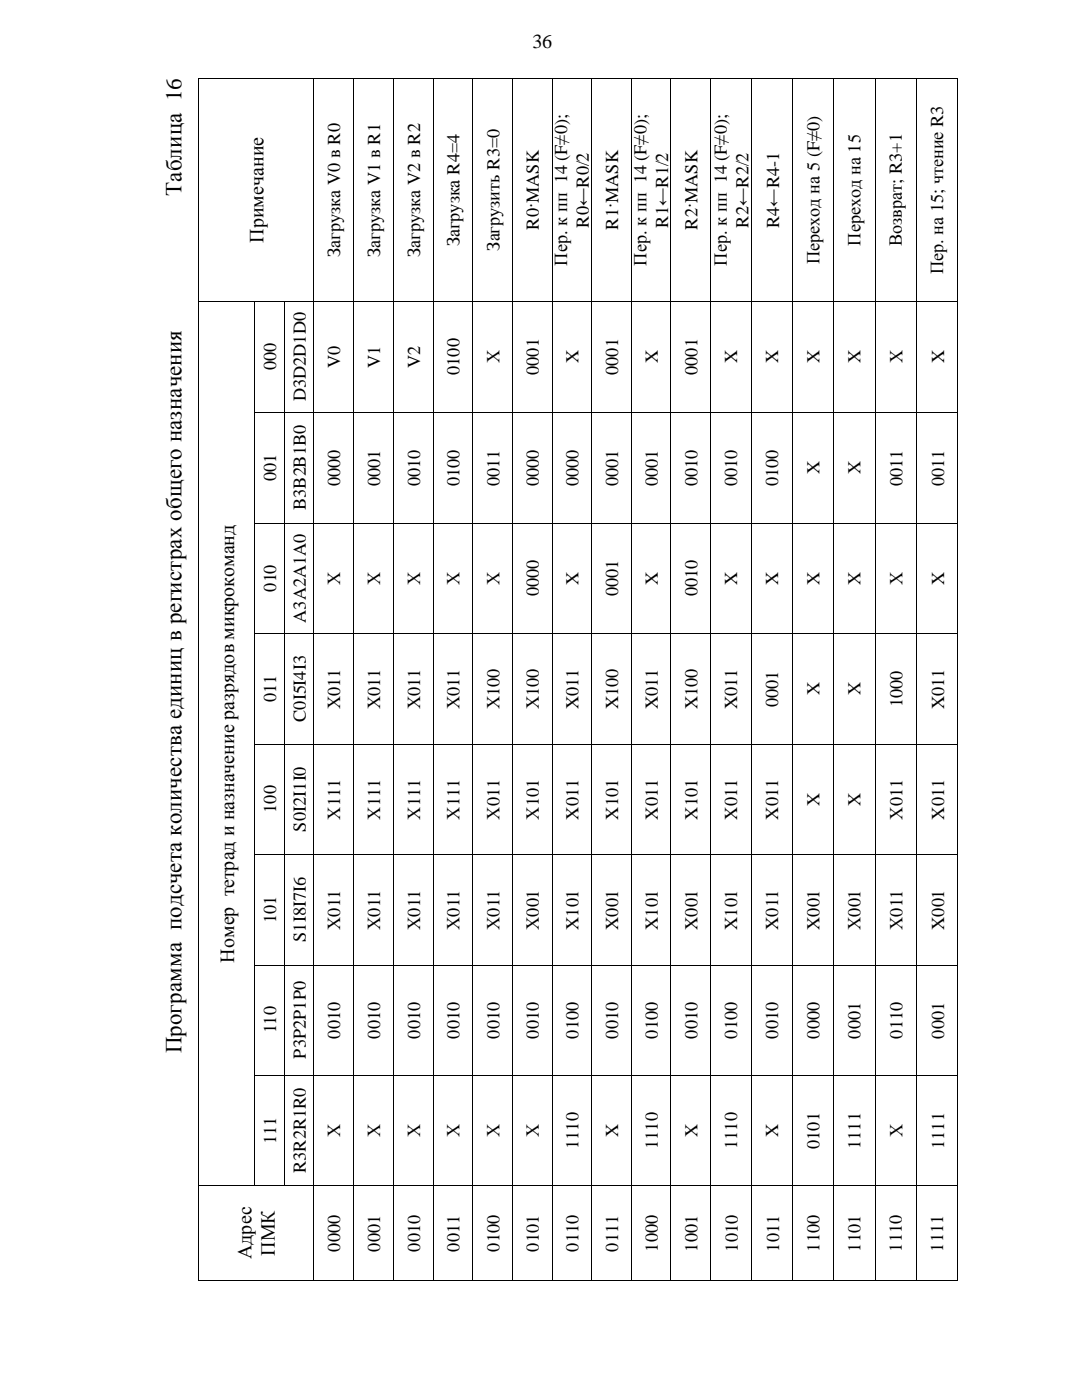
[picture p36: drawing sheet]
<svg xmlns="http://www.w3.org/2000/svg" width="216mm" height="279mm" viewBox="0 0 216 279" stroke-linecap="round" stroke-linejoin="round" font-family="sans-serif">
<defs><g id="words">
<g font-size="4.6">
<text x="36.2" y="39" transform="rotate(-90 36.2 39)">Таблица 16</text>
<text x="36.2" y="210.2" transform="rotate(-90 36.2 210.2)">Программа подсчетаколичестваединиц в регистрах общегоназначения</text>
</g>
<g font-size="4">
<text x="106.3" y="9.7">36</text>
<text x="52.6" y="48.4" transform="rotate(-90 52.6 48.4)">Примечание</text>
<text x="46.7" y="192.1" transform="rotate(-90 46.7 192.1)">Номертетрад иназначениеразрядов микрокоманд</text>
<text x="50.2" y="251.3" transform="rotate(-90 50.2 251.3)">Адрес</text>
<text x="54.9" y="250.6" transform="rotate(-90 54.9 250.6)">ПМК</text>
</g>
<g font-size="3.6">
<text x="179.9" y="40" transform="rotate(-90 179.9 40)">а</text>
<text x="107.5" y="45.8" transform="rotate(-90 107.5 45.8)">R0·MASK</text>
<text x="117.5" y="45.5" transform="rotate(-90 117.5 45.5)">R0←R0/2</text>
<text x="123.4" y="45.8" transform="rotate(-90 123.4 45.8)">R1·MASK</text>
<text x="133.3" y="45.5" transform="rotate(-90 133.3 45.5)">R1←R1/2</text>
<text x="139.2" y="45.8" transform="rotate(-90 139.2 45.8)">R2·MASK</text>
<text x="149.4" y="45.5" transform="rotate(-90 149.4 45.5)">R2←R2/2</text>
<text x="155.4" y="45.6" transform="rotate(-90 155.4 45.6)">R4←R4-1</text>
<text x="163.5" y="46.7" transform="rotate(-90 163.5 46.7)">е</text>
<text x="67.9" y="51.2" transform="rotate(-90 67.9 51.2)">ЗагрузкаV0 в R0</text>
<text x="75.9" y="51.2" transform="rotate(-90 75.9 51.2)">ЗагрузкаV1 в R1</text>
<text x="83.8" y="51.2" transform="rotate(-90 83.8 51.2)">ЗагрузкаV2 в R2</text>
<text x="91.7" y="49.2" transform="rotate(-90 91.7 49.2)">ЗагрузкаR4=4</text>
<text x="99.7" y="50" transform="rotate(-90 99.7 50)">ЗагрузитьR3=0</text>
<text x="113.2" y="53" transform="rotate(-90 113.2 53)">Пер. кпп 14 (F≠0);</text>
<text x="129" y="53" transform="rotate(-90 129 53)">Пер. кпп 14 (F≠0);</text>
<text x="145" y="53" transform="rotate(-90 145 53)">Пер. кпп 14 (F≠0);</text>
<text x="163.5" y="52.7" transform="rotate(-90 163.5 52.7)">Перход на5 (F≠0)</text>
<text x="171.7" y="49" transform="rotate(-90 171.7 49)">Переход на15</text>
<text x="179.9" y="49.2" transform="rotate(-90 179.9 49.2)">Возврт; R3+1</text>
<text x="188.2" y="54.8" transform="rotate(-90 188.2 54.8)">Пер. на15; чтениеR3</text>
<text x="55.1" y="73.9" transform="rotate(-90 55.1 73.9)">000</text>
<text x="67.9" y="73.4" transform="rotate(-90 67.9 73.4)">V0</text>
<text x="75.9" y="73.4" transform="rotate(-90 75.9 73.4)">V1</text>
<text x="83.8" y="73.4" transform="rotate(-90 83.8 73.4)">V2</text>
<text x="91.7" y="74.8" transform="rotate(-90 91.7 74.8)">0100</text>
<text x="99.7" y="72.5" transform="rotate(-90 99.7 72.5)">Х</text>
<text x="107.5" y="74.8" transform="rotate(-90 107.5 74.8)">0001</text>
<text x="115.4" y="72.5" transform="rotate(-90 115.4 72.5)">X</text>
<text x="123.4" y="74.8" transform="rotate(-90 123.4 74.8)">0001</text>
<text x="131.2" y="72.5" transform="rotate(-90 131.2 72.5)">X</text>
<text x="139.2" y="74.8" transform="rotate(-90 139.2 74.8)">0001</text>
<text x="147.1" y="72.5" transform="rotate(-90 147.1 72.5)">X</text>
<text x="155.3" y="72.5" transform="rotate(-90 155.3 72.5)">X</text>
<text x="163.5" y="72.5" transform="rotate(-90 163.5 72.5)">X</text>
<text x="171.7" y="72.5" transform="rotate(-90 171.7 72.5)">X</text>
<text x="180.1" y="72.5" transform="rotate(-90 180.1 72.5)">Х</text>
<text x="188.4" y="72.5" transform="rotate(-90 188.4 72.5)">X</text>
<text x="61" y="80.1" transform="rotate(-90 61 80.1)">D3D2D1D0</text>
<text x="163.5" y="94.6" transform="rotate(-90 163.5 94.6)">X</text>
<text x="171.7" y="94.6" transform="rotate(-90 171.7 94.6)">X</text>
<text x="55.1" y="96" transform="rotate(-90 55.1 96)">001</text>
<text x="61" y="101.9" transform="rotate(-90 61 101.9)">B3B2B1B0</text>
<text x="67.9" y="97" transform="rotate(-90 67.9 97)">0000</text>
<text x="75.9" y="97" transform="rotate(-90 75.9 97)">0001</text>
<text x="83.8" y="97" transform="rotate(-90 83.8 97)">0010</text>
<text x="91.7" y="97" transform="rotate(-90 91.7 97)">0100</text>
<text x="99.7" y="97" transform="rotate(-90 99.7 97)">0011</text>
<text x="107.5" y="97" transform="rotate(-90 107.5 97)">0000</text>
<text x="115.4" y="97" transform="rotate(-90 115.4 97)">0000</text>
<text x="123.4" y="97" transform="rotate(-90 123.4 97)">0001</text>
<text x="131.2" y="97" transform="rotate(-90 131.2 97)">0001</text>
<text x="139.2" y="97" transform="rotate(-90 139.2 97)">0010</text>
<text x="147.1" y="97" transform="rotate(-90 147.1 97)">0010</text>
<text x="155.3" y="97" transform="rotate(-90 155.3 97)">0100</text>
<text x="180.1" y="97" transform="rotate(-90 180.1 97)">0011</text>
<text x="188.4" y="97" transform="rotate(-90 188.4 97)">0011</text>
<text x="55.1" y="118.1" transform="rotate(-90 55.1 118.1)">010</text>
<text x="67.9" y="116.7" transform="rotate(-90 67.9 116.7)">Х</text>
<text x="75.9" y="116.7" transform="rotate(-90 75.9 116.7)">Х</text>
<text x="83.8" y="116.7" transform="rotate(-90 83.8 116.7)">Х</text>
<text x="91.7" y="116.7" transform="rotate(-90 91.7 116.7)">Х</text>
<text x="99.7" y="116.7" transform="rotate(-90 99.7 116.7)">Х</text>
<text x="107.5" y="119" transform="rotate(-90 107.5 119)">0000</text>
<text x="115.4" y="116.7" transform="rotate(-90 115.4 116.7)">X</text>
<text x="123.4" y="119" transform="rotate(-90 123.4 119)">0001</text>
<text x="131.2" y="116.7" transform="rotate(-90 131.2 116.7)">X</text>
<text x="139.2" y="119" transform="rotate(-90 139.2 119)">0010</text>
<text x="147.1" y="116.7" transform="rotate(-90 147.1 116.7)">X</text>
<text x="155.3" y="116.7" transform="rotate(-90 155.3 116.7)">X</text>
<text x="163.5" y="116.7" transform="rotate(-90 163.5 116.7)">X</text>
<text x="171.7" y="116.7" transform="rotate(-90 171.7 116.7)">X</text>
<text x="180.1" y="116.7" transform="rotate(-90 180.1 116.7)">Х</text>
<text x="188.4" y="116.7" transform="rotate(-90 188.4 116.7)">X</text>
<text x="61" y="124.3" transform="rotate(-90 61 124.3)">A3A2A1A0</text>
<text x="55.1" y="140.1" transform="rotate(-90 55.1 140.1)">011</text>
<text x="67.9" y="141.5" transform="rotate(-90 67.9 141.5)">Х011</text>
<text x="75.9" y="141.5" transform="rotate(-90 75.9 141.5)">Х011</text>
<text x="83.8" y="141.5" transform="rotate(-90 83.8 141.5)">Х011</text>
<text x="91.7" y="141.5" transform="rotate(-90 91.7 141.5)">Х011</text>
<text x="99.7" y="141.5" transform="rotate(-90 99.7 141.5)">Х100</text>
<text x="107.5" y="141.5" transform="rotate(-90 107.5 141.5)">Х100</text>
<text x="115.4" y="141.5" transform="rotate(-90 115.4 141.5)">X011</text>
<text x="123.4" y="141.5" transform="rotate(-90 123.4 141.5)">X100</text>
<text x="131.2" y="141.5" transform="rotate(-90 131.2 141.5)">X011</text>
<text x="139.2" y="141.5" transform="rotate(-90 139.2 141.5)">X100</text>
<text x="147.1" y="141.5" transform="rotate(-90 147.1 141.5)">X011</text>
<text x="155.3" y="141.1" transform="rotate(-90 155.3 141.1)">0001</text>
<text x="163.5" y="138.7" transform="rotate(-90 163.5 138.7)">X</text>
<text x="171.7" y="138.7" transform="rotate(-90 171.7 138.7)">X</text>
<text x="180.1" y="141.1" transform="rotate(-90 180.1 141.1)">1000</text>
<text x="188.4" y="141.5" transform="rotate(-90 188.4 141.5)">X011</text>
<text x="61" y="144.1" transform="rotate(-90 61 144.1)">C0I5I4I3</text>
<text x="163.5" y="160.8" transform="rotate(-90 163.5 160.8)">X</text>
<text x="171.7" y="160.8" transform="rotate(-90 171.7 160.8)">X</text>
<text x="55.1" y="162.2" transform="rotate(-90 55.1 162.2)">100</text>
<text x="61" y="165.9" transform="rotate(-90 61 165.9)">S0I2I1I0</text>
<text x="67.9" y="163.6" transform="rotate(-90 67.9 163.6)">Х111</text>
<text x="75.9" y="163.6" transform="rotate(-90 75.9 163.6)">Х111</text>
<text x="83.8" y="163.6" transform="rotate(-90 83.8 163.6)">Х111</text>
<text x="91.7" y="163.6" transform="rotate(-90 91.7 163.6)">Х111</text>
<text x="99.7" y="163.6" transform="rotate(-90 99.7 163.6)">Х011</text>
<text x="107.5" y="163.6" transform="rotate(-90 107.5 163.6)">Х101</text>
<text x="115.4" y="163.6" transform="rotate(-90 115.4 163.6)">X011</text>
<text x="123.4" y="163.6" transform="rotate(-90 123.4 163.6)">X101</text>
<text x="131.2" y="163.6" transform="rotate(-90 131.2 163.6)">X011</text>
<text x="139.2" y="163.6" transform="rotate(-90 139.2 163.6)">X101</text>
<text x="147.1" y="163.6" transform="rotate(-90 147.1 163.6)">X011</text>
<text x="155.3" y="163.6" transform="rotate(-90 155.3 163.6)">X011</text>
<text x="180.1" y="163.6" transform="rotate(-90 180.1 163.6)">Х011</text>
<text x="188.4" y="163.6" transform="rotate(-90 188.4 163.6)">X011</text>
<text x="55.1" y="184.2" transform="rotate(-90 55.1 184.2)">101</text>
<text x="67.9" y="185.6" transform="rotate(-90 67.9 185.6)">Х011</text>
<text x="75.9" y="185.6" transform="rotate(-90 75.9 185.6)">Х011</text>
<text x="83.8" y="185.6" transform="rotate(-90 83.8 185.6)">Х011</text>
<text x="91.7" y="185.6" transform="rotate(-90 91.7 185.6)">Х011</text>
<text x="99.7" y="185.6" transform="rotate(-90 99.7 185.6)">Х011</text>
<text x="107.5" y="185.6" transform="rotate(-90 107.5 185.6)">Х001</text>
<text x="115.4" y="185.6" transform="rotate(-90 115.4 185.6)">X101</text>
<text x="123.4" y="185.6" transform="rotate(-90 123.4 185.6)">X001</text>
<text x="131.2" y="185.6" transform="rotate(-90 131.2 185.6)">X101</text>
<text x="139.2" y="185.6" transform="rotate(-90 139.2 185.6)">X001</text>
<text x="147.1" y="185.6" transform="rotate(-90 147.1 185.6)">X101</text>
<text x="155.3" y="185.6" transform="rotate(-90 155.3 185.6)">X011</text>
<text x="163.5" y="185.6" transform="rotate(-90 163.5 185.6)">X001</text>
<text x="171.7" y="185.6" transform="rotate(-90 171.7 185.6)">Х001</text>
<text x="180.1" y="185.6" transform="rotate(-90 180.1 185.6)">Х011</text>
<text x="188.4" y="185.6" transform="rotate(-90 188.4 185.6)">X001</text>
<text x="61" y="188" transform="rotate(-90 61 188)">S1I8I7I6</text>
<text x="55.1" y="206.2" transform="rotate(-90 55.1 206.2)">110</text>
<text x="67.9" y="207.3" transform="rotate(-90 67.9 207.3)">0010</text>
<text x="75.9" y="207.3" transform="rotate(-90 75.9 207.3)">0010</text>
<text x="83.8" y="207.3" transform="rotate(-90 83.8 207.3)">0010</text>
<text x="91.7" y="207.3" transform="rotate(-90 91.7 207.3)">0010</text>
<text x="99.7" y="207.3" transform="rotate(-90 99.7 207.3)">0010</text>
<text x="107.5" y="207.3" transform="rotate(-90 107.5 207.3)">0010</text>
<text x="115.4" y="207.3" transform="rotate(-90 115.4 207.3)">0100</text>
<text x="123.4" y="207.3" transform="rotate(-90 123.4 207.3)">0010</text>
<text x="131.2" y="207.3" transform="rotate(-90 131.2 207.3)">0100</text>
<text x="139.2" y="207.3" transform="rotate(-90 139.2 207.3)">0010</text>
<text x="147.1" y="207.3" transform="rotate(-90 147.1 207.3)">0100</text>
<text x="155.3" y="207.3" transform="rotate(-90 155.3 207.3)">0010</text>
<text x="163.5" y="207.3" transform="rotate(-90 163.5 207.3)">0000</text>
<text x="171.7" y="207.3" transform="rotate(-90 171.7 207.3)">0001</text>
<text x="180.1" y="207.3" transform="rotate(-90 180.1 207.3)">0110</text>
<text x="188.4" y="207.3" transform="rotate(-90 188.4 207.3)">0001</text>
<text x="61" y="211.3" transform="rotate(-90 61 211.3)">P3P2P1P0</text>
<text x="67.9" y="226.9" transform="rotate(-90 67.9 226.9)">Х</text>
<text x="75.9" y="226.9" transform="rotate(-90 75.9 226.9)">Х</text>
<text x="83.8" y="226.9" transform="rotate(-90 83.8 226.9)">Х</text>
<text x="91.7" y="226.9" transform="rotate(-90 91.7 226.9)">Х</text>
<text x="99.7" y="226.9" transform="rotate(-90 99.7 226.9)">Х</text>
<text x="107.5" y="226.9" transform="rotate(-90 107.5 226.9)">Х</text>
<text x="123.4" y="226.9" transform="rotate(-90 123.4 226.9)">X</text>
<text x="139.2" y="226.9" transform="rotate(-90 139.2 226.9)">X</text>
<text x="155.3" y="226.9" transform="rotate(-90 155.3 226.9)">X</text>
<text x="180.1" y="226.9" transform="rotate(-90 180.1 226.9)">Х</text>
<text x="55.1" y="228.3" transform="rotate(-90 55.1 228.3)">111</text>
<text x="115.4" y="229.3" transform="rotate(-90 115.4 229.3)">1110</text>
<text x="131.2" y="229.3" transform="rotate(-90 131.2 229.3)">1110</text>
<text x="147.1" y="229.3" transform="rotate(-90 147.1 229.3)">1110</text>
<text x="163.5" y="229.3" transform="rotate(-90 163.5 229.3)">0101</text>
<text x="171.7" y="229.3" transform="rotate(-90 171.7 229.3)">1111</text>
<text x="188.4" y="229.3" transform="rotate(-90 188.4 229.3)">1111</text>
<text x="61" y="234.1" transform="rotate(-90 61 234.1)">R3R2R1R0</text>
<text x="67.9" y="249.8" transform="rotate(-90 67.9 249.8)">0000</text>
<text x="75.9" y="249.8" transform="rotate(-90 75.9 249.8)">0001</text>
<text x="83.8" y="249.8" transform="rotate(-90 83.8 249.8)">0010</text>
<text x="91.7" y="249.8" transform="rotate(-90 91.7 249.8)">0011</text>
<text x="99.7" y="249.8" transform="rotate(-90 99.7 249.8)">0100</text>
<text x="107.5" y="249.8" transform="rotate(-90 107.5 249.8)">0101</text>
<text x="115.4" y="249.8" transform="rotate(-90 115.4 249.8)">0110</text>
<text x="123.4" y="249.8" transform="rotate(-90 123.4 249.8)">0111</text>
<text x="131.2" y="249.8" transform="rotate(-90 131.2 249.8)">1000</text>
<text x="139.2" y="249.8" transform="rotate(-90 139.2 249.8)">1001</text>
<text x="147.2" y="249.8" transform="rotate(-90 147.2 249.8)">1010</text>
<text x="155.4" y="249.8" transform="rotate(-90 155.4 249.8)">1011</text>
<text x="163.5" y="249.8" transform="rotate(-90 163.5 249.8)">1100</text>
<text x="171.7" y="249.8" transform="rotate(-90 171.7 249.8)">1101</text>
<text x="179.9" y="249.8" transform="rotate(-90 179.9 249.8)">1110</text>
<text x="188.2" y="249.8" transform="rotate(-90 188.2 249.8)">1111</text>
</g>
</g></defs>
<g fill="#000">
<path d="M39.5 15.5h.2v.2h-.2zM62.6 15.5h.1v.2h-.1zM70.5 15.5l.1 .2zM78.4 15.5l.1 .2zM86.4 15.5v.2zM94.2 15.5h.2v.2h-.2zM102.2 15.5h.2v.2h-.2zM110.1 15.5h.1v.2h-.1zM117.9 15.5h.2v.2h-.2zM125.9 15.5h.2v.2h-.2zM133.8 15.5h.1v.2h-.1zM141.6 15.5h.2v.2h-.2z"/>
<path d="M149.9 15.5h.2v.2h-.2zM158.1 15.5h.1v.2h-.1zM166.3 15.5h.2v.2h-.2zM174.6 15.5h.2v.2h-.2zM182.8 15.5h.2v.2h-.2zM191 15.5h.2v.2h-.2zM39.5 60.1h.2v.2h-.2zM50.7 60.1h.2v.2h-.2zM56.6 60.1h.2v.2h-.2zM62.6 60.1h.1v.2h-.1zM70.5 60.1l.1 .2zM78.4 60.1l.1 .2z"/>
<path d="M86.4 60.1v.2zM94.2 60.1h.2v.2h-.2zM102.2 60.1h.2v.2h-.2zM110.1 60.1h.1v.2h-.1zM117.9 60.1h.2v.2h-.2zM125.9 60.1h.2v.2h-.2zM133.8 60.1h.1v.2h-.1zM141.6 60.1h.2v.2h-.2zM149.9 60.1h.2v.2h-.2zM158.1 60.1h.1v.2h-.1zM166.3 60.1h.2v.2h-.2zM174.6 60.1h.2v.2h-.2z"/>
<path d="M182.8 60.1h.2v.2h-.2zM191 60.1h.2v.2h-.2zM39.5 82.3h.2v.2h-.2zM50.7 82.3h.2v.2h-.2zM56.6 82.3h.2v.2h-.2zM62.6 82.3h.1v.2h-.1zM70.5 82.3l.1 .2zM78.4 82.3l.1 .2zM86.4 82.3v.2zM94.2 82.3h.2v.2h-.2zM102.2 82.3h.2v.2h-.2zM110.1 82.3h.1v.2h-.1z"/>
<path d="M117.9 82.3h.2v.2h-.2zM125.9 82.3h.2v.2h-.2zM133.8 82.3h.1v.2h-.1zM141.6 82.3h.2v.2h-.2zM149.9 82.3h.2v.2h-.2zM158.1 82.3h.1v.2h-.1zM166.3 82.3h.2v.2h-.2zM174.6 82.3h.2v.2h-.2zM182.8 82.3h.2v.2h-.2zM191 82.3h.2v.2h-.2zM39.5 104.3h.2v.2h-.2zM50.7 104.3h.2v.2h-.2z"/>
<path d="M56.6 104.3h.2v.2h-.2zM62.6 104.3h.1v.2h-.1zM70.5 104.3l.1 .2zM78.4 104.3l.1 .2zM86.4 104.3v.2zM94.2 104.3h.2v.2h-.2zM102.2 104.3h.2v.2h-.2zM110.1 104.3h.1v.2h-.1zM117.9 104.3h.2v.2h-.2zM125.9 104.3h.2v.2h-.2zM133.8 104.3h.1v.2h-.1zM141.6 104.3h.2v.2h-.2z"/>
<path d="M149.9 104.3h.2v.2h-.2zM158.1 104.3h.1v.2h-.1zM166.3 104.3h.2v.2h-.2zM174.6 104.3h.2v.2h-.2zM182.8 104.3h.2v.2h-.2zM191 104.3h.2v.2h-.2zM39.5 126.4l.2 .1zM50.7 126.4l.2 .1zM56.6 126.4l.2 .1zM62.6 126.4l.1 .1zM70.5 126.4l.1 .1zM78.4 126.4l.1 .1z"/>
<path d="M86.4 126.4v.1zM94.2 126.4l.2 .1zM102.2 126.4l.2 .1zM110.1 126.4l.1 .1zM117.9 126.4l.2 .1zM125.9 126.4l.2 .1zM133.8 126.4l.1 .1zM141.6 126.4l.2 .1zM149.9 126.4l.2 .1zM158.1 126.4l.1 .1zM166.3 126.4l.2 .1zM174.6 126.4l.2 .1z"/>
<path d="M182.8 126.4l.2 .1zM191 126.4l.2 .1zM39.5 148.4h.2v.2h-.2zM50.7 148.4h.2v.2h-.2zM56.6 148.4h.2v.2h-.2zM62.6 148.4h.1v.2h-.1zM70.5 148.4l.1 .2zM78.4 148.4l.1 .2zM86.4 148.4v.2zM94.2 148.4h.2v.2h-.2zM102.2 148.4h.2v.2h-.2zM110.1 148.4h.1v.2h-.1z"/>
<path d="M117.9 148.4h.2v.2h-.2zM125.9 148.4h.2v.2h-.2zM133.8 148.4h.1v.2h-.1zM141.6 148.4h.2v.2h-.2zM149.9 148.4h.2v.2h-.2zM158.1 148.4h.1v.2h-.1zM166.3 148.4h.2v.2h-.2zM174.6 148.4h.2v.2h-.2zM182.8 148.4h.2v.2h-.2zM191 148.4h.2v.2h-.2zM39.5 170.4h.2v.2h-.2zM50.7 170.4h.2v.2h-.2z"/>
<path d="M56.6 170.4h.2v.2h-.2zM62.6 170.4h.1v.2h-.1zM70.5 170.4l.1 .2zM78.4 170.4l.1 .2zM86.4 170.4v.2zM94.2 170.4h.2v.2h-.2zM102.2 170.4h.2v.2h-.2zM110.1 170.4h.1v.2h-.1zM117.9 170.4h.2v.2h-.2zM125.9 170.4h.2v.2h-.2zM133.8 170.4h.1v.2h-.1zM141.6 170.4h.2v.2h-.2z"/>
<path d="M149.9 170.4h.2v.2h-.2zM158.1 170.4h.1v.2h-.1zM166.3 170.4h.2v.2h-.2zM174.6 170.4h.2v.2h-.2zM182.8 170.4h.2v.2h-.2zM191 170.4h.2v.2h-.2zM39.5 192.5h.2v.2h-.2zM50.7 192.5h.2v.2h-.2zM56.6 192.5h.2v.2h-.2zM62.6 192.5h.1v.2h-.1zM70.5 192.5l.1 .2zM78.4 192.5l.1 .2z"/>
<path d="M86.4 192.5v.2zM94.2 192.5h.2v.2h-.2zM102.2 192.5h.2v.2h-.2zM110.1 192.5h.1v.2h-.1zM117.9 192.5h.2v.2h-.2zM125.9 192.5h.2v.2h-.2zM133.8 192.5h.1v.2h-.1zM141.6 192.5h.2v.2h-.2zM149.9 192.5h.2v.2h-.2zM158.1 192.5h.1v.2h-.1zM166.3 192.5h.2v.2h-.2zM174.6 192.5h.2v.2h-.2z"/>
<path d="M182.8 192.5h.2v.2h-.2zM191 192.5h.2v.2h-.2zM39.5 214.5h.2v.2h-.2zM50.7 214.5h.2v.2h-.2zM56.6 214.5h.2v.2h-.2zM62.6 214.5h.1v.2h-.1zM70.5 214.5l.1 .2zM78.4 214.5l.1 .2zM86.4 214.5v.2zM94.2 214.5h.2v.2h-.2zM102.2 214.5h.2v.2h-.2zM110.1 214.5h.1v.2h-.1z"/>
<path d="M117.9 214.5h.2v.2h-.2zM125.9 214.5h.2v.2h-.2zM133.8 214.5h.1v.2h-.1zM141.6 214.5h.2v.2h-.2zM149.9 214.5h.2v.2h-.2zM158.1 214.5h.1v.2h-.1zM166.3 214.5h.2v.2h-.2zM174.6 214.5h.2v.2h-.2zM182.8 214.5h.2v.2h-.2zM191 214.5h.2v.2h-.2zM39.5 236.6h.2v.1h-.2zM50.7 236.6h.2v.1h-.2z"/>
<path d="M56.6 236.6h.2v.1h-.2zM62.6 236.6h.1v.1h-.1zM70.5 236.6l.1 .1zM78.4 236.6l.1 .1zM86.4 236.6v.1zM94.2 236.6h.2v.1h-.2zM102.2 236.6h.2v.1h-.2zM110.1 236.6h.1v.1h-.1zM117.9 236.6h.2v.1h-.2zM125.9 236.6h.2v.1h-.2zM133.8 236.6h.1v.1h-.1zM141.6 236.6h.2v.1h-.2z"/>
<path d="M149.9 236.6h.2v.1h-.2zM158.1 236.6h.1v.1h-.1zM166.3 236.6h.2v.1h-.2zM174.6 236.6h.2v.1h-.2zM182.8 236.6h.2v.1h-.2zM191 236.6h.2v.1h-.2zM39.5 255.5h.2v.2h-.2zM62.6 255.5h.1v.2h-.1zM70.5 255.5l.1 .2zM78.4 255.5l.1 .2zM86.4 255.5v.2zM94.2 255.5h.2v.2h-.2z"/>
<path d="M102.2 255.5h.2v.2h-.2zM110.1 255.5h.1v.2h-.1zM117.9 255.5h.2v.2h-.2zM125.9 255.5h.2v.2h-.2zM133.8 255.5h.1v.2h-.1zM141.6 255.5h.2v.2h-.2zM149.9 255.5h.2v.2h-.2zM158.1 255.5h.1v.2h-.1zM166.3 255.5h.2v.2h-.2zM174.6 255.5h.2v.2h-.2zM182.8 255.5h.2v.2h-.2zM191 255.5h.2v.2h-.2z"/>
</g>
<g fill="none" stroke="#000" stroke-width=".2">
<path d="M39.6 15.7v44.4M39.7 15.6h22.9M62.7 15.7v44.4M62.7 15.6h7.8M70.6 15.7v44.4M70.6 15.6h7.8M78.4 15.7v44.4M78.5 15.6h7.9M86.4 15.7v44.4M86.4 15.6h7.8M94.3 15.7v44.4M94.4 15.6h7.8"/>
<path d="M102.3 15.7v44.4M102.4 15.6h7.7M110.2 15.7v44.4M110.2 15.6h7.7M118 15.7v44.4M118.1 15.6h7.8M126 15.7v44.4M126.1 15.6h7.7M133.9 15.7v44.4M133.9 15.6h7.7M141.7 15.7v44.4M141.8 15.6h8.1"/>
<path d="M150 15.7v44.4M150.1 15.6h8M158.2 15.7v44.4M158.2 15.6h8.1M166.4 15.7v44.4M166.5 15.6h8.1M174.7 15.7v44.4M174.8 15.6h8M182.9 15.7v44.4M183 15.6h8M191.1 15.7v44.4M39.6 60.3v21.9"/>
<path d="M39.7 60.2h11M50.8 60.3v21.9M50.9 60.2h5.7M56.7 60.3v21.9M56.8 60.2h5.8M62.7 60.3v21.9M62.7 60.2h7.8M70.6 60.3v21.9M70.6 60.2h7.8M78.4 60.3v21.9M78.5 60.2h7.9M86.4 60.3v21.9"/>
<path d="M86.4 60.2h7.8M94.3 60.3v21.9M94.4 60.2h7.8M102.3 60.3v21.9M102.4 60.2h7.7M110.2 60.3v21.9M110.2 60.2h7.7M118 60.3v21.9M118.1 60.2h7.8M126 60.3v21.9M126.1 60.2h7.7M133.9 60.3v21.9"/>
<path d="M133.9 60.2h7.7M141.7 60.3v21.9M141.8 60.2h8.1M150 60.3v21.9M150.1 60.2h8M158.2 60.3v21.9M158.2 60.2h8.1M166.4 60.3v21.9M166.5 60.2h8.1M174.7 60.3v21.9M174.8 60.2h8M182.9 60.3v21.9"/>
<path d="M183 60.2h8M191.1 60.3v21.9M39.6 82.5v21.8M50.8 82.5v21.8M50.9 82.4h5.7M56.7 82.5v21.8M56.8 82.4h5.8M62.7 82.5v21.8M62.7 82.4h7.8M70.6 82.5v21.8M70.6 82.4h7.8M78.4 82.5v21.8"/>
<path d="M78.5 82.4h7.9M86.4 82.5v21.8M86.4 82.4h7.8M94.3 82.5v21.8M94.4 82.4h7.8M102.3 82.5v21.8M102.4 82.4h7.7M110.2 82.5v21.8M110.2 82.4h7.7M118 82.5v21.8M118.1 82.4h7.8M126 82.5v21.8"/>
<path d="M126.1 82.4h7.7M133.9 82.5v21.8M133.9 82.4h7.7M141.7 82.5v21.8M141.8 82.4h8.1M150 82.5v21.8M150.1 82.4h8M158.2 82.5v21.8M158.2 82.4h8.1M166.4 82.5v21.8M166.5 82.4h8.1M174.7 82.5v21.8"/>
<path d="M174.8 82.4h8M182.9 82.5v21.8M183 82.4h8M191.1 82.5v21.8M39.6 104.5v21.9M50.8 104.5v21.9M50.9 104.4h5.7M56.7 104.5v21.9M56.8 104.4h5.8M62.7 104.5v21.9M62.7 104.4h7.8M70.6 104.5v21.9"/>
<path d="M70.6 104.4h7.8M78.4 104.5v21.9M78.5 104.4h7.9M86.4 104.5v21.9M86.4 104.4h7.8M94.3 104.5v21.9M94.4 104.4h7.8M102.3 104.5v21.9M102.4 104.4h7.7M110.2 104.5v21.9M110.2 104.4h7.7M118 104.5v21.9"/>
<path d="M118.1 104.4h7.8M126 104.5v21.9M126.1 104.4h7.7M133.9 104.5v21.9M133.9 104.4h7.7M141.7 104.5v21.9M141.8 104.4h8.1M150 104.5v21.9M150.1 104.4h8M158.2 104.5v21.9M158.2 104.4h8.1M166.4 104.5v21.9"/>
<path d="M166.5 104.4h8.1M174.7 104.5v21.9M174.8 104.4h8M182.9 104.5v21.9M183 104.4h8M191.1 104.5v21.9M39.6 126.5v21.9M50.8 126.5v21.9M50.9 126.4h5.7M56.7 126.5v21.9M56.8 126.4h5.8M62.7 126.5v21.9"/>
<path d="M62.7 126.4h7.8M70.6 126.5v21.9M70.6 126.4h7.8M78.4 126.5v21.9M78.5 126.4h7.9M86.4 126.5v21.9M86.4 126.4h7.8M94.3 126.5v21.9M94.4 126.4h7.8M102.3 126.5v21.9M102.4 126.4h7.7M110.2 126.5v21.9"/>
<path d="M110.2 126.4h7.7M118 126.5v21.9M118.1 126.4h7.8M126 126.5v21.9M126.1 126.4h7.7M133.9 126.5v21.9M133.9 126.4h7.7M141.7 126.5v21.9M141.8 126.4h8.1M150 126.5v21.9M150.1 126.4h8M158.2 126.5v21.9"/>
<path d="M158.2 126.4h8.1M166.4 126.5v21.9M166.5 126.4h8.1M174.7 126.5v21.9M174.8 126.4h8M182.9 126.5v21.9M183 126.4h8M191.1 126.5v21.9M39.6 148.6v21.8M50.8 148.6v21.8M50.9 148.5h5.7M56.7 148.6v21.8"/>
<path d="M56.8 148.5h5.8M62.7 148.6v21.8M62.7 148.5h7.8M70.6 148.6v21.8M70.6 148.5h7.8M78.4 148.6v21.8M78.5 148.5h7.9M86.4 148.6v21.8M86.4 148.5h7.8M94.3 148.6v21.8M94.4 148.5h7.8M102.3 148.6v21.8"/>
<path d="M102.4 148.5h7.7M110.2 148.6v21.8M110.2 148.5h7.7M118 148.6v21.8M118.1 148.5h7.8M126 148.6v21.8M126.1 148.5h7.7M133.9 148.6v21.8M133.9 148.5h7.7M141.7 148.6v21.8M141.8 148.5h8.1M150 148.6v21.8"/>
<path d="M150.1 148.5h8M158.2 148.6v21.8M158.2 148.5h8.1M166.4 148.6v21.8M166.5 148.5h8.1M174.7 148.6v21.8M174.8 148.5h8M182.9 148.6v21.8M183 148.5h8M191.1 148.6v21.8M39.6 170.6v21.9M50.8 170.6v21.9"/>
<path d="M50.9 170.5h5.7M56.7 170.6v21.9M56.8 170.5h5.8M62.7 170.6v21.9M62.7 170.5h7.8M70.6 170.6v21.9M70.6 170.5h7.8M78.4 170.6v21.9M78.5 170.5h7.9M86.4 170.6v21.9M86.4 170.5h7.8M94.3 170.6v21.9"/>
<path d="M94.4 170.5h7.8M102.3 170.6v21.9M102.4 170.5h7.7M110.2 170.6v21.9M110.2 170.5h7.7M118 170.6v21.9M118.1 170.5h7.8M126 170.6v21.9M126.1 170.5h7.7M133.9 170.6v21.9M133.9 170.5h7.7M141.7 170.6v21.9"/>
<path d="M141.8 170.5h8.1M150 170.6v21.9M150.1 170.5h8M158.2 170.6v21.9M158.2 170.5h8.1M166.4 170.6v21.9M166.5 170.5h8.1M174.7 170.6v21.9M174.8 170.5h8M182.9 170.6v21.9M183 170.5h8M191.1 170.6v21.9"/>
<path d="M39.6 192.7v21.8M50.8 192.7v21.8M50.9 192.6h5.7M56.7 192.7v21.8M56.8 192.6h5.8M62.7 192.7v21.8M62.7 192.6h7.8M70.6 192.7v21.8M70.6 192.6h7.8M78.4 192.7v21.8M78.5 192.6h7.9M86.4 192.7v21.8"/>
<path d="M86.4 192.6h7.8M94.3 192.7v21.8M94.4 192.6h7.8M102.3 192.7v21.8M102.4 192.6h7.7M110.2 192.7v21.8M110.2 192.6h7.7M118 192.7v21.8M118.1 192.6h7.8M126 192.7v21.8M126.1 192.6h7.7M133.9 192.7v21.8"/>
<path d="M133.9 192.6h7.7M141.7 192.7v21.8M141.8 192.6h8.1M150 192.7v21.8M150.1 192.6h8M158.2 192.7v21.8M158.2 192.6h8.1M166.4 192.7v21.8M166.5 192.6h8.1M174.7 192.7v21.8M174.8 192.6h8M182.9 192.7v21.8"/>
<path d="M183 192.6h8M191.1 192.7v21.8M39.6 214.7v21.9M50.8 214.7v21.9M50.9 214.6h5.7M56.7 214.7v21.9M56.8 214.6h5.8M62.7 214.7v21.9M62.7 214.6h7.8M70.6 214.7v21.9M70.6 214.6h7.8M78.4 214.7v21.9"/>
<path d="M78.5 214.6h7.9M86.4 214.7v21.9M86.4 214.6h7.8M94.3 214.7v21.9M94.4 214.6h7.8M102.3 214.7v21.9M102.4 214.6h7.7M110.2 214.7v21.9M110.2 214.6h7.7M118 214.7v21.9M118.1 214.6h7.8M126 214.7v21.9"/>
<path d="M126.1 214.6h7.7M133.9 214.7v21.9M133.9 214.6h7.7M141.7 214.7v21.9M141.8 214.6h8.1M150 214.7v21.9M150.1 214.6h8M158.2 214.7v21.9M158.2 214.6h8.1M166.4 214.7v21.9M166.5 214.6h8.1M174.7 214.7v21.9"/>
<path d="M174.8 214.6h8M182.9 214.7v21.9M183 214.6h8M191.1 214.7v21.9M39.6 236.7v18.8M39.7 236.6h11M50.9 236.6h5.7M56.8 236.6h5.8M62.7 236.7v18.8M62.7 236.6h7.8M70.6 236.7v18.8M70.6 236.6h7.8"/>
<path d="M78.4 236.7v18.8M78.5 236.6h7.9M86.4 236.7v18.8M86.4 236.6h7.8M94.3 236.7v18.8M94.4 236.6h7.8M102.3 236.7v18.8M102.4 236.6h7.7M110.2 236.7v18.8M110.2 236.6h7.7M118 236.7v18.8M118.1 236.6h7.8"/>
<path d="M126 236.7v18.8M126.1 236.6h7.7M133.9 236.7v18.8M133.9 236.6h7.7M141.7 236.7v18.8M141.8 236.6h8.1M150 236.7v18.8M150.1 236.6h8M158.2 236.7v18.8M158.2 236.6h8.1M166.4 236.7v18.8M166.5 236.6h8.1"/>
<path d="M174.7 236.7v18.8M174.8 236.6h8M182.9 236.7v18.8M183 236.6h8M191.1 236.7v18.8M39.7 255.6h22.9M62.7 255.6h7.8M70.6 255.6h7.8M78.5 255.6h7.9M86.4 255.6h7.8M94.4 255.6h7.8M102.4 255.6h7.7"/>
<path d="M110.2 255.6h7.7M118.1 255.6h7.8M126.1 255.6h7.7M133.9 255.6h7.7M141.8 255.6h8.1M150.1 255.6h8M158.2 255.6h8.1M166.5 255.6h8.1M174.8 255.6h8M183 255.6h8"/>
</g>
<use href="#words"/>
</svg>
